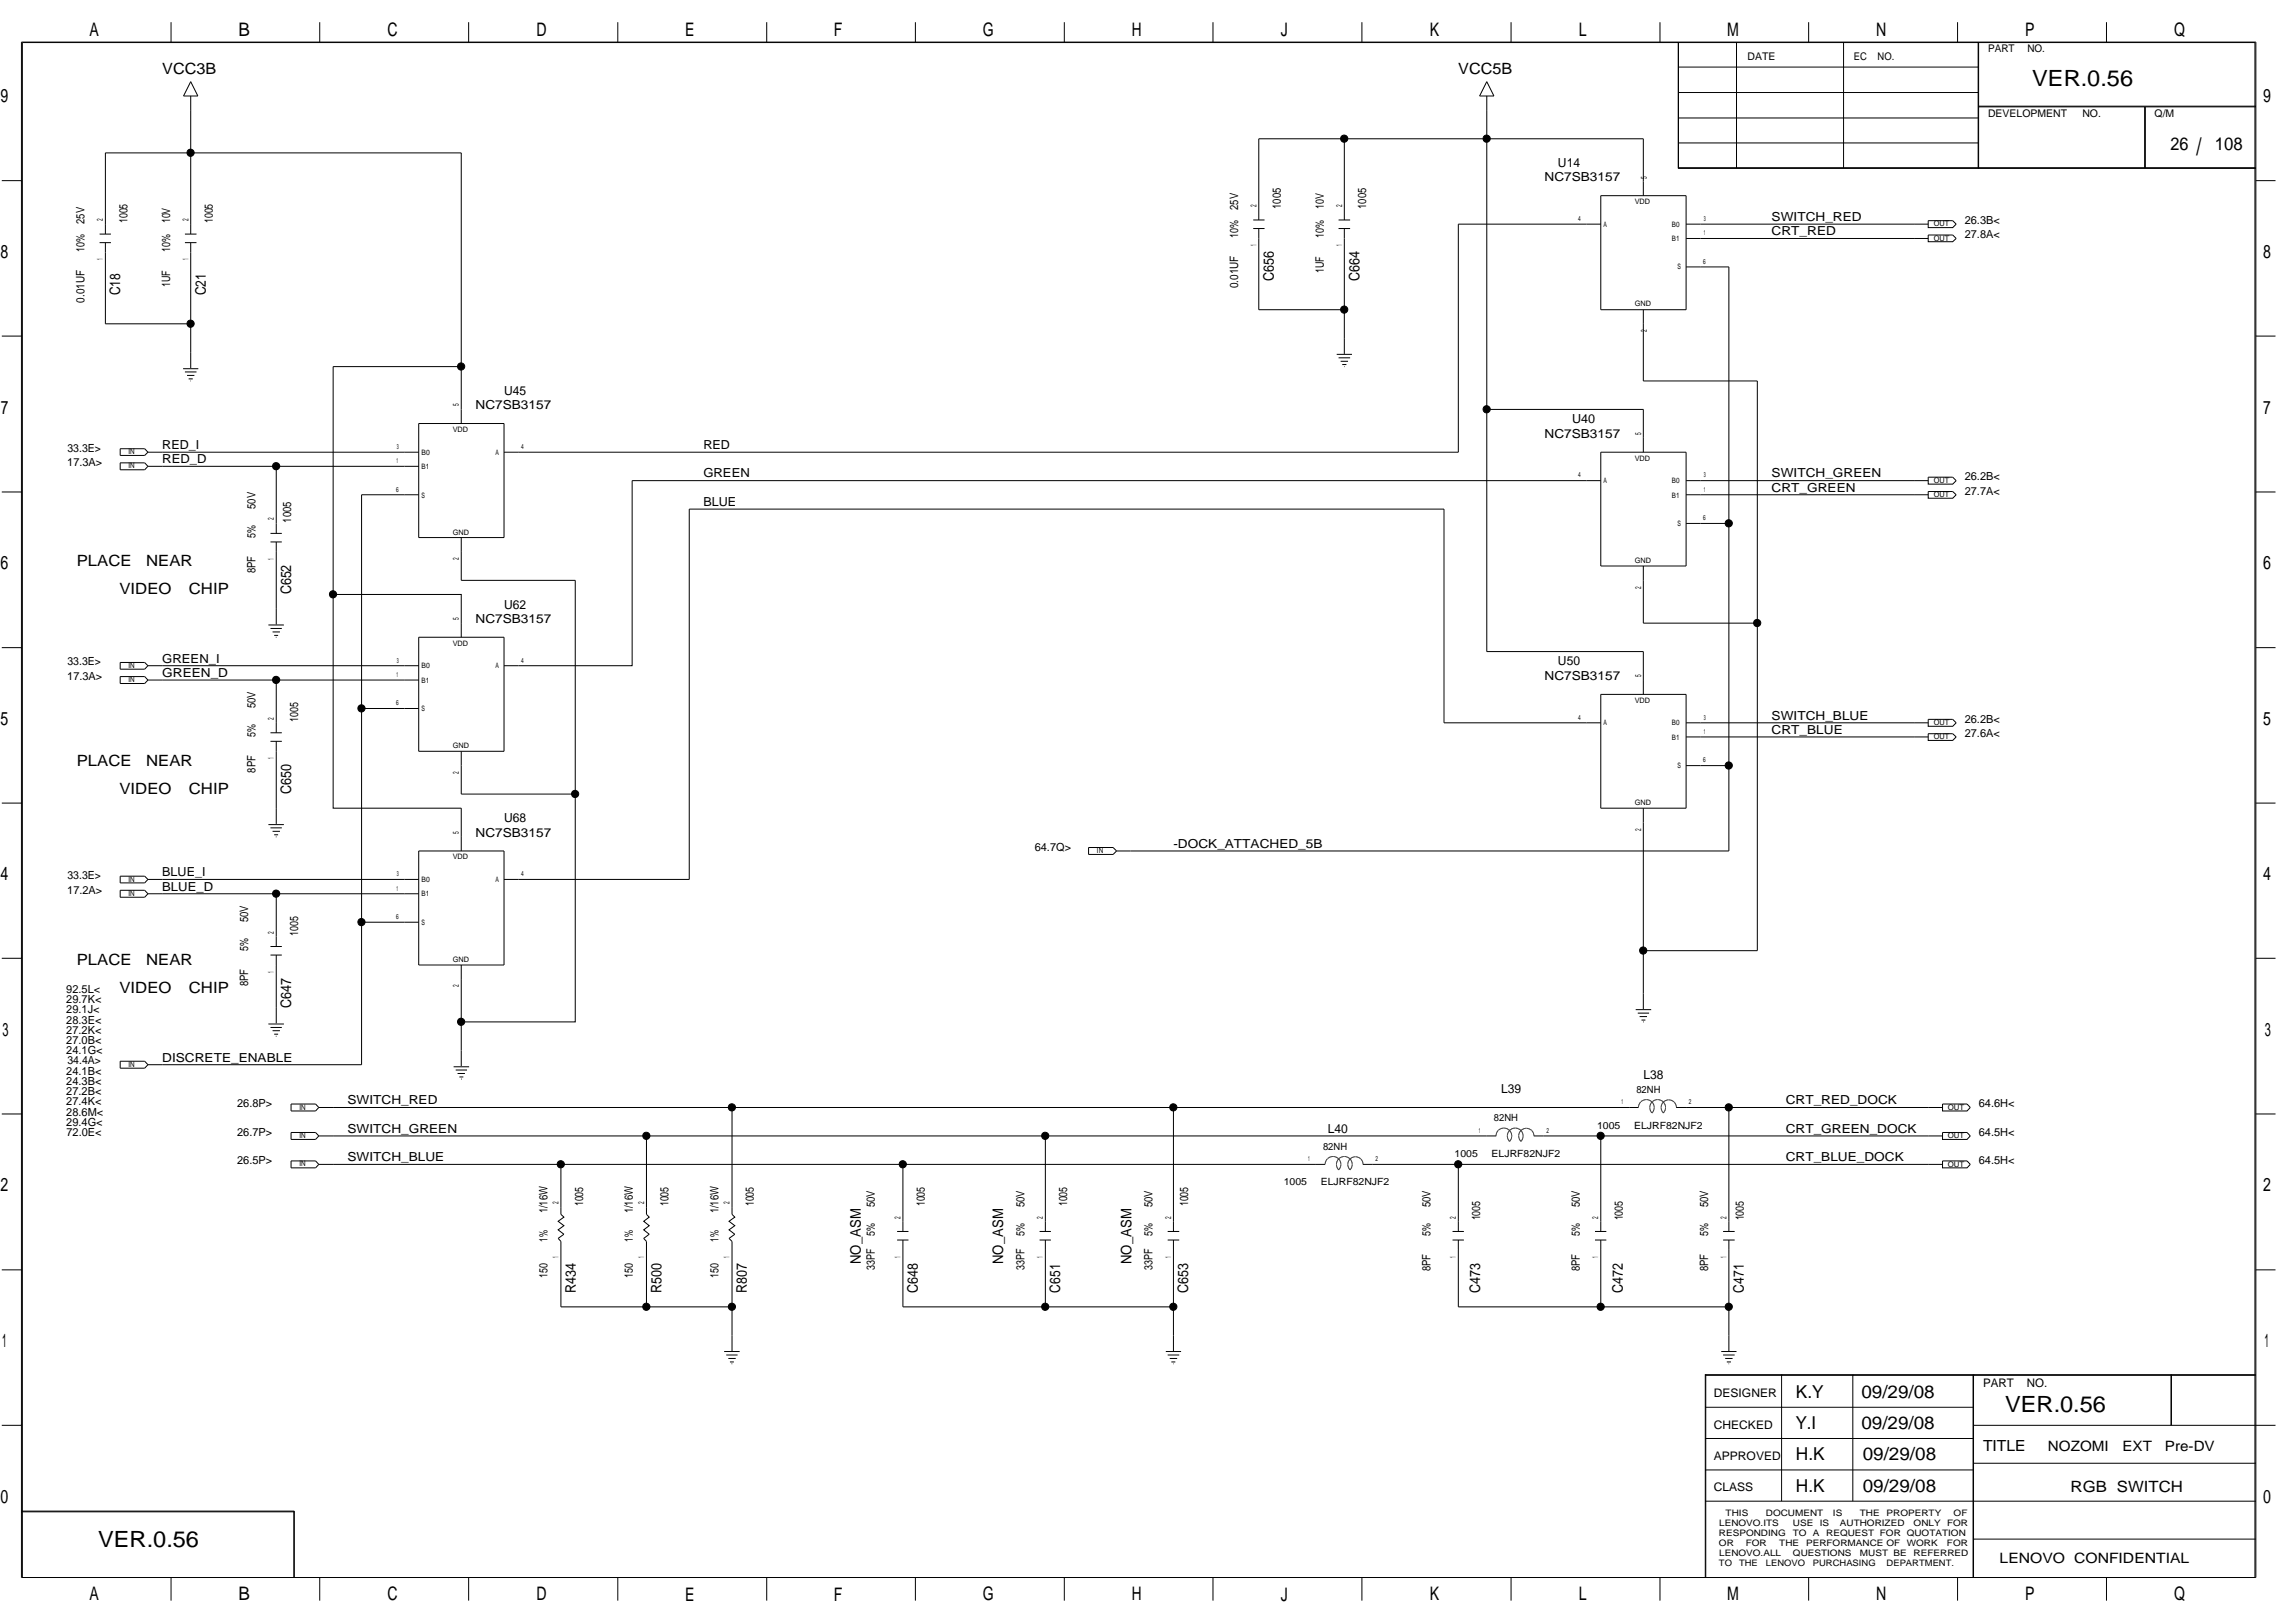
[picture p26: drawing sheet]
<svg xmlns="http://www.w3.org/2000/svg" width="420mm" height="297mm" viewBox="0 0 420 297" stroke-linecap="round" stroke-linejoin="round" font-family="sans-serif">
<defs><g id="words">
<text font-size="4.4" x="402.1" y="28.4">/</text>
<g font-size="4.1">
<text x="372.1" y="15.7">VER.0.56</text>
<text x="367.1" y="258.4">VER.0.56</text>
<text x="18" y="283.2">VER.0.56</text>
</g>
<g font-size="3.4">
<text x="16.4" y="6.6">A</text>
<text x="43.6" y="6.6">B</text>
<text x="70.9" y="6.6">C</text>
<text x="98.2" y="6.6">D</text>
<text x="125.4" y="6.6">E</text>
<text x="152.7" y="6.6">F</text>
<text x="179.9" y="6.6">G</text>
<text x="207.2" y="6.6">H</text>
<text x="234.5" y="6.6">J</text>
<text x="261.8" y="6.6">K</text>
<text x="289" y="6.6">L</text>
<text x="316.2" y="6.6">M</text>
<text x="343.5" y="6.6">N</text>
<text x="370.8" y="6.6">P</text>
<text x="398" y="6.6">Q</text>
<text x=".1" y="18.8">9</text>
<text x="414.3" y="18.8">9</text>
<text x=".1" y="47.2">8</text>
<text x="414.3" y="47.2">8</text>
<text x=".2" y="75.7">7</text>
<text x="414.3" y="75.7">7</text>
<text x=".1" y="104.2">6</text>
<text x="414.3" y="104.2">6</text>
<text x=".1" y="132.7">5</text>
<text x="414.3" y="132.7">5</text>
<text x=".1" y="161.1">4</text>
<text x="414.3" y="161.1">4</text>
<text x=".5" y="189.6">3</text>
<text x="414.6" y="189.6">3</text>
<text x=".1" y="218.1">2</text>
<text x="414.3" y="218.1">2</text>
<text x=".4" y="246.6">1</text>
<text x="414.6" y="246.6">1</text>
<text x=".1" y="275.1">0</text>
<text x="414.3" y="275.1">0</text>
<text x="16.4" y="292.9">A</text>
<text x="43.6" y="292.9">B</text>
<text x="70.9" y="292.9">C</text>
<text x="98.2" y="292.9">D</text>
<text x="125.4" y="292.9">E</text>
<text x="152.7" y="292.9">F</text>
<text x="179.9" y="292.9">G</text>
<text x="207.2" y="292.9">H</text>
<text x="234.5" y="292.9">J</text>
<text x="261.8" y="292.9">K</text>
<text x="289" y="292.9">L</text>
<text x="316.2" y="292.9">M</text>
<text x="343.5" y="292.9">N</text>
<text x="370.8" y="292.9">P</text>
<text x="398" y="292.9">Q</text>
</g>
<g font-size="3.3">
<text x="397.4" y="27.4">26</text>
<text x="405.5" y="27.4">108</text>
<text x="328.8" y="255.8">K.Y</text>
<text x="340.8" y="255.8">09/29/08</text>
<text x="328.7" y="261.6">Y.I</text>
<text x="340.8" y="261.6">09/29/08</text>
<text x="328.8" y="267.3">H.K</text>
<text x="341" y="267.3">09/29/08</text>
<text x="328.8" y="273">H.K</text>
<text x="341" y="273">09/29/08</text>
</g>
<g font-size="2.8">
<text x="29.7" y="13.6">VCC3B</text>
<text x="267" y="13.6">VCC5B</text>
<text x="14" y="103.6">PLACE</text>
<text x="26.7" y="103.6">NEAR</text>
<text x="21.9" y="108.8">VIDEO</text>
<text x="34.6" y="108.8">CHIP</text>
<text x="14" y="140.1">PLACE</text>
<text x="26.7" y="140.1">NEAR</text>
<text x="21.9" y="145.3">VIDEO</text>
<text x="34.6" y="145.3">CHIP</text>
<text x="14" y="176.6">PLACE</text>
<text x="26.7" y="176.6">NEAR</text>
<text x="21.9" y="181.8">VIDEO</text>
<text x="34.6" y="181.8">CHIP</text>
<text x="363" y="265.6">TITLE</text>
<text x="379.1" y="273.1">RGB SWITCH</text>
</g>
<g font-size="2.7">
<text x="233.2" y="51.4" transform="rotate(-90 233.2 51.4)">C656</text>
<text x="248.9" y="51.4" transform="rotate(-90 248.9 51.4)">C664</text>
<text x="22" y="54.1" transform="rotate(-90 22 54.1)">C18</text>
<text x="37.7" y="54.1" transform="rotate(-90 37.7 54.1)">C21</text>
<text x="53.3" y="108.8" transform="rotate(-90 53.3 108.8)">C652</text>
<text x="53.3" y="145.3" transform="rotate(-90 53.3 145.3)">C650</text>
<text x="53.3" y="184.4" transform="rotate(-90 53.3 184.4)">C647</text>
<text x="157.6" y="231.4" transform="rotate(-90 157.6 231.4)">NO_ASM</text>
<text x="183.7" y="231.4" transform="rotate(-90 183.7 231.4)">NO_ASM</text>
<text x="207.1" y="231.4" transform="rotate(-90 207.1 231.4)">NO_ASM</text>
<text x="105.4" y="236.6" transform="rotate(-90 105.4 236.6)">R434</text>
<text x="121.1" y="236.6" transform="rotate(-90 121.1 236.6)">R500</text>
<text x="136.7" y="236.6" transform="rotate(-90 136.7 236.6)">R807</text>
<text x="168" y="236.6" transform="rotate(-90 168 236.6)">C648</text>
<text x="194.1" y="236.6" transform="rotate(-90 194.1 236.6)">C651</text>
<text x="217.5" y="236.6" transform="rotate(-90 217.5 236.6)">C653</text>
<text x="271" y="236.6" transform="rotate(-90 271 236.6)">C473</text>
<text x="297.1" y="236.6" transform="rotate(-90 297.1 236.6)">C472</text>
<text x="319.2" y="236.6" transform="rotate(-90 319.2 236.6)">C471</text>
</g>
<g font-size="2.6">
<text x="374.9" y="265.5">NOZOMI</text>
<text x="388.6" y="265.5">EXT</text>
<text x="396.4" y="265.5">Pre-DV</text>
<text x="366.1" y="286.1">LENOVO CONFIDENTIAL</text>
</g>
<g font-size="2.3">
<text x="282.8" y="33.1">NC7SB3157</text>
<text x="285.2" y="30.6">U14</text>
<text x="324.3" y="40.5">SWITCH_RED</text>
<text x="324.3" y="43.1">CRT_RED</text>
<text x="87.1" y="74.9">NC7SB3157</text>
<text x="92.3" y="72.3">U45</text>
<text x="287.8" y="77.5">U40</text>
<text x="29.7" y="82.2">RED_I</text>
<text x="128.8" y="82.2">RED</text>
<text x="282.8" y="80.1">NC7SB3157</text>
<text x="29.7" y="84.8">RED_D</text>
<text x="128.8" y="87.4">GREEN</text>
<text x="324.3" y="87.4">SWITCH_GREEN</text>
<text x="128.8" y="92.6">BLUE</text>
<text x="324.3" y="90">CRT_GREEN</text>
<text x="92.3" y="111.4">U62</text>
<text x="87.1" y="114">NC7SB3157</text>
<text x="29.7" y="121.3">GREEN_I</text>
<text x="29.7" y="123.9">GREEN_D</text>
<text x="282.8" y="124.4">NC7SB3157</text>
<text x="285.2" y="121.8">U50</text>
<text x="324.3" y="131.7">SWITCH_BLUE</text>
<text x="324.3" y="134.3">CRT_BLUE</text>
<text x="87.1" y="153.1">NC7SB3157</text>
<text x="92.3" y="150.5">U68</text>
<text x="214.8" y="155.2">-DOCK_ATTACHED_5B</text>
<text x="29.7" y="160.4">BLUE_I</text>
<text x="29.7" y="163">BLUE_D</text>
<text x="29.7" y="194.3">DISCRETE_ENABLE</text>
<text x="300.9" y="197.4">L38</text>
<text x="63.6" y="202.1">SWITCH_RED</text>
<text x="274.8" y="200">L39</text>
<text x="326.9" y="202.1">CRT_RED_DOCK</text>
<text x="63.6" y="207.3">SWITCH_GREEN</text>
<text x="243.1" y="207.4">L40</text>
<text x="326.9" y="207.3">CRT_GREEN_DOCK</text>
<text x="63.6" y="212.6">SWITCH_BLUE</text>
<text x="326.9" y="212.6">CRT_BLUE_DOCK</text>
</g>
<g font-size="2.2">
<text x="313.8" y="255.7">DESIGNER</text>
<text x="363" y="253.8">PART</text>
<text x="371.1" y="253.8">NO.</text>
<text x="313.8" y="261.5">CHECKED</text>
<text x="313.8" y="267.2">APPROVED</text>
<text x="313.8" y="272.9">CLASS</text>
</g>
<g font-size="2.1">
<text x="15.5" y="41" transform="rotate(-90 15.5 41)">25V</text>
<text x="23.3" y="40.9" transform="rotate(-90 23.3 40.9)">1005</text>
<text x="31.1" y="40.9" transform="rotate(-90 31.1 40.9)">10V</text>
<text x="39" y="40.9" transform="rotate(-90 39 40.9)">1005</text>
<text x="226.7" y="38.4" transform="rotate(-90 226.7 38.4)">25V</text>
<text x="234.5" y="38.3" transform="rotate(-90 234.5 38.3)">1005</text>
<text x="242.3" y="38.3" transform="rotate(-90 242.3 38.3)">10V</text>
<text x="250.1" y="38.3" transform="rotate(-90 250.1 38.3)">1005</text>
<text x="15.5" y="46.1" transform="rotate(-90 15.5 46.1)">10%</text>
<text x="31.1" y="46.1" transform="rotate(-90 31.1 46.1)">10%</text>
<text x="226.7" y="43.5" transform="rotate(-90 226.7 43.5)">10%</text>
<text x="242.3" y="43.5" transform="rotate(-90 242.3 43.5)">10%</text>
<text x="31.1" y="52.6" transform="rotate(-90 31.1 52.6)">1UF</text>
<text x="226.7" y="52.7" transform="rotate(-90 226.7 52.7)">0.01UF</text>
<text x="242.3" y="50" transform="rotate(-90 242.3 50)">1UF</text>
<text x="15.5" y="55.4" transform="rotate(-90 15.5 55.4)">0.01UF</text>
<text x="46.8" y="93.2" transform="rotate(-90 46.8 93.2)">50V</text>
<text x="53.3" y="95.6" transform="rotate(-90 53.3 95.6)">1005</text>
<text x="46.8" y="98.4" transform="rotate(-90 46.8 98.4)">5%</text>
<text x="46.8" y="104.9" transform="rotate(-90 46.8 104.9)">8PF</text>
<text x="46.8" y="129.7" transform="rotate(-90 46.8 129.7)">50V</text>
<text x="46.8" y="134.9" transform="rotate(-90 46.8 134.9)">5%</text>
<text x="54.6" y="132.1" transform="rotate(-90 54.6 132.1)">1005</text>
<text x="46.8" y="141.4" transform="rotate(-90 46.8 141.4)">8PF</text>
<text x="45.5" y="174" transform="rotate(-90 45.5 174)">5%</text>
<text x="45.5" y="168.8" transform="rotate(-90 45.5 168.8)">50V</text>
<text x="54.6" y="171.2" transform="rotate(-90 54.6 171.2)">1005</text>
<text x="45.5" y="180.5" transform="rotate(-90 45.5 180.5)">8PF</text>
<text x="106.8" y="220.8" transform="rotate(-90 106.8 220.8)">1005</text>
<text x="122.4" y="220.8" transform="rotate(-90 122.4 220.8)">1005</text>
<text x="138" y="220.8" transform="rotate(-90 138 220.8)">1005</text>
<text x="160.2" y="220.9" transform="rotate(-90 160.2 220.9)">50V</text>
<text x="169.3" y="220.8" transform="rotate(-90 169.3 220.8)">1005</text>
<text x="187.6" y="220.9" transform="rotate(-90 187.6 220.9)">50V</text>
<text x="195.4" y="220.8" transform="rotate(-90 195.4 220.8)">1005</text>
<text x="211" y="220.9" transform="rotate(-90 211 220.9)">50V</text>
<text x="217.5" y="220.8" transform="rotate(-90 217.5 220.8)">1005</text>
<text x="261.9" y="220.9" transform="rotate(-90 261.9 220.9)">50V</text>
<text x="289.3" y="220.9" transform="rotate(-90 289.3 220.9)">50V</text>
<text x="312.7" y="220.9" transform="rotate(-90 312.7 220.9)">50V</text>
<text x="100.2" y="227.3" transform="rotate(-90 100.2 227.3)">1%</text>
<text x="100.2" y="222.1" transform="rotate(-90 100.2 222.1)">1/16W</text>
<text x="115.9" y="227.3" transform="rotate(-90 115.9 227.3)">1%</text>
<text x="115.9" y="222.1" transform="rotate(-90 115.9 222.1)">1/16W</text>
<text x="131.5" y="227.3" transform="rotate(-90 131.5 227.3)">1%</text>
<text x="131.5" y="222.1" transform="rotate(-90 131.5 222.1)">1/16W</text>
<text x="160.2" y="226.1" transform="rotate(-90 160.2 226.1)">5%</text>
<text x="187.6" y="226.1" transform="rotate(-90 187.6 226.1)">5%</text>
<text x="211" y="226.1" transform="rotate(-90 211 226.1)">5%</text>
<text x="261.9" y="226.1" transform="rotate(-90 261.9 226.1)">5%</text>
<text x="271" y="223.4" transform="rotate(-90 271 223.4)">1005</text>
<text x="289.3" y="226.1" transform="rotate(-90 289.3 226.1)">5%</text>
<text x="297.1" y="223.4" transform="rotate(-90 297.1 223.4)">1005</text>
<text x="312.7" y="226.1" transform="rotate(-90 312.7 226.1)">5%</text>
<text x="319.2" y="223.4" transform="rotate(-90 319.2 223.4)">1005</text>
<text x="100.2" y="233.8" transform="rotate(-90 100.2 233.8)">150</text>
<text x="115.9" y="233.8" transform="rotate(-90 115.9 233.8)">150</text>
<text x="131.5" y="233.8" transform="rotate(-90 131.5 233.8)">150</text>
<text x="160.2" y="232.5" transform="rotate(-90 160.2 232.5)">33PF</text>
<text x="187.6" y="232.5" transform="rotate(-90 187.6 232.5)">33PF</text>
<text x="211" y="232.5" transform="rotate(-90 211 232.5)">33PF</text>
<text x="261.9" y="232.7" transform="rotate(-90 261.9 232.7)">8PF</text>
<text x="289.3" y="232.7" transform="rotate(-90 289.3 232.7)">8PF</text>
<text x="312.7" y="232.7" transform="rotate(-90 312.7 232.7)">8PF</text>
</g>
<g font-size="2">
<text x="359.7" y="41">26.3B&lt;</text>
<text x="359.7" y="43.6">27.8A&lt;</text>
<text x="12.4" y="82.7">33.3E&gt;</text>
<text x="12.3" y="85.3">17.3A&gt;</text>
<text x="359.7" y="87.9">26.2B&lt;</text>
<text x="359.7" y="90.5">27.7A&lt;</text>
<text x="12.3" y="124.4">17.3A&gt;</text>
<text x="12.4" y="121.8">33.3E&gt;</text>
<text x="359.7" y="134.8">27.6A&lt;</text>
<text x="359.7" y="132.2">26.2B&lt;</text>
<text x="189.4" y="155.7">64.7Q&gt;</text>
<text x="12.4" y="160.9">33.3E&gt;</text>
<text x="12.3" y="163.5">17.2A&gt;</text>
<text x="12.1" y="185.4">29.1J&lt;</text>
<text x="12.1" y="183.6">29.7K&lt;</text>
<text x="12.1" y="181.7">92.5L&lt;</text>
<text x="12.1" y="191.1">27.0B&lt;</text>
<text x="12.1" y="189.2">27.2K&lt;</text>
<text x="12.1" y="187.3">28.3E&lt;</text>
<text x="12.1" y="196.7">24.1B&lt;</text>
<text x="12.1" y="193">24.1G&lt;</text>
<text x="12.4" y="194.8">34.4A&gt;</text>
<text x="12.1" y="198.6">24.3B&lt;</text>
<text x="12.1" y="200.4">27.2B&lt;</text>
<text x="12.1" y="202.3">27.4K&lt;</text>
<text x="43.4" y="202.6">26.8P&gt;</text>
<text x="362.3" y="202.6">64.6H&lt;</text>
<text x="12.1" y="204.2">28.6M&lt;</text>
<text x="12.1" y="206.1">29.4G&lt;</text>
<text x="12.2" y="207.9">72.0E&lt;</text>
<text x="43.4" y="207.9">26.7P&gt;</text>
<text x="362.3" y="207.9">64.5H&lt;</text>
<text x="43.4" y="213.1">26.5P&gt;</text>
<text x="362.3" y="213.1">64.5H&lt;</text>
</g>
<g font-size="1.9">
<text x="319.9" y="11">DATE</text>
<text x="339.4" y="11">EC</text>
<text x="343.7" y="11">NO.</text>
<text x="364" y="9.5">PART</text>
<text x="371.2" y="9.5">NO.</text>
<text x="364" y="21.3">DEVELOPMENT</text>
<text x="381.2" y="21.3">NO.</text>
<text x="394.5" y="21.3">Q/M</text>
</g>
<g font-size="1.8">
<text x="299.6" y="200">82NH</text>
<text x="273.5" y="205.2">82NH</text>
<text x="292.4" y="206.5">1005</text>
<text x="299.2" y="206.5">ELJRF82NJF2</text>
<text x="242.2" y="210.5">82NH</text>
<text x="266.3" y="211.8">1005</text>
<text x="273.1" y="211.8">ELJRF82NJF2</text>
<text x="235" y="217">1005</text>
<text x="241.8" y="217">ELJRF82NJF2</text>
</g>
<g font-size="1.6">
<text x="314.7" y="281.2">RESPONDING</text>
<text x="314.7" y="279.3">LENOVO.ITS</text>
<text x="315.9" y="277.5">THIS</text>
<text x="323.3" y="277.5">DOCUMENT</text>
<text x="328.2" y="281.2">TO</text>
<text x="328.2" y="279.3">USE</text>
<text x="331.9" y="281.2">A</text>
<text x="333.2" y="279.3">IS</text>
<text x="334.3" y="281.2">REQUEST FOR QUOTATION</text>
<text x="335.6" y="277.5">IS</text>
<text x="336.8" y="279.3">AUTHORIZED</text>
<text x="340.5" y="277.5">THE</text>
<text x="345.4" y="277.5">PROPERTY</text>
<text x="350.3" y="279.3">ONLY</text>
<text x="356.5" y="279.3">FOR</text>
<text x="357.7" y="277.5">OF</text>
<text x="314.7" y="286.7">TO</text>
<text x="314.7" y="283">OR</text>
<text x="314.7" y="284.9">LENOVO.ALL</text>
<text x="318.4" y="286.7">THE</text>
<text x="319.6" y="283">FOR</text>
<text x="323.3" y="286.7">LENOVO</text>
<text x="325.7" y="283">THE</text>
<text x="328.2" y="284.9">QUESTIONS</text>
<text x="330.7" y="283">PERFORMANCE OF</text>
<text x="331.9" y="286.7">PURCHASING</text>
<text x="340.5" y="284.9">MUST BE</text>
<text x="345.4" y="286.7">DEPARTMENT.</text>
<text x="349.1" y="283">WORK</text>
<text x="350.3" y="284.9">REFERRED</text>
<text x="356.4" y="283">FOR</text>
</g>
<g font-size="1.5">
<text x="301.5" y="32.7" transform="rotate(-90 301.5 32.7)">5</text>
<text x="18.8" y="40.5" transform="rotate(-90 18.8 40.5)">2</text>
<text x="34.5" y="40.5" transform="rotate(-90 34.5 40.5)">2</text>
<text x="230" y="37.9" transform="rotate(-90 230 37.9)">2</text>
<text x="245.7" y="37.9" transform="rotate(-90 245.7 37.9)">2</text>
<text x="18.8" y="47.7" transform="rotate(-90 18.8 47.7)">1</text>
<text x="34.5" y="47.7" transform="rotate(-90 34.5 47.7)">1</text>
<text x="230" y="45" transform="rotate(-90 230 45)">1</text>
<text x="245.7" y="45" transform="rotate(-90 245.7 45)">1</text>
<text x="301.5" y="60.8" transform="rotate(-90 301.5 60.8)">2</text>
<text x="84" y="74.4" transform="rotate(-90 84 74.4)">5</text>
<text x="300.4" y="79.6" transform="rotate(-90 300.4 79.6)">5</text>
<text x="50.1" y="95.2" transform="rotate(-90 50.1 95.2)">2</text>
<text x="50.1" y="102.4" transform="rotate(-90 50.1 102.4)">1</text>
<text x="84" y="102.5" transform="rotate(-90 84 102.5)">2</text>
<text x="300.4" y="107.7" transform="rotate(-90 300.4 107.7)">2</text>
<text x="84" y="113.5" transform="rotate(-90 84 113.5)">5</text>
<text x="300.4" y="124" transform="rotate(-90 300.4 124)">5</text>
<text x="50.1" y="131.7" transform="rotate(-90 50.1 131.7)">2</text>
<text x="50.1" y="138.9" transform="rotate(-90 50.1 138.9)">1</text>
<text x="84" y="141.6" transform="rotate(-90 84 141.6)">2</text>
<text x="84" y="152.6" transform="rotate(-90 84 152.6)">5</text>
<text x="300.4" y="152.1" transform="rotate(-90 300.4 152.1)">2</text>
<text x="50.1" y="170.9" transform="rotate(-90 50.1 170.9)">2</text>
<text x="50.1" y="178.1" transform="rotate(-90 50.1 178.1)">1</text>
<text x="84" y="180.7" transform="rotate(-90 84 180.7)">2</text>
<text x="102.3" y="220.4" transform="rotate(-90 102.3 220.4)">2</text>
<text x="117.9" y="220.4" transform="rotate(-90 117.9 220.4)">2</text>
<text x="133.6" y="220.4" transform="rotate(-90 133.6 220.4)">2</text>
<text x="164.8" y="223" transform="rotate(-90 164.8 223)">2</text>
<text x="190.9" y="223" transform="rotate(-90 190.9 223)">2</text>
<text x="214.4" y="223" transform="rotate(-90 214.4 223)">2</text>
<text x="266.5" y="223" transform="rotate(-90 266.5 223)">2</text>
<text x="292.6" y="223" transform="rotate(-90 292.6 223)">2</text>
<text x="316.1" y="223" transform="rotate(-90 316.1 223)">2</text>
<text x="102.3" y="230.2" transform="rotate(-90 102.3 230.2)">1</text>
<text x="117.9" y="230.2" transform="rotate(-90 117.9 230.2)">1</text>
<text x="133.6" y="230.2" transform="rotate(-90 133.6 230.2)">1</text>
<text x="164.8" y="230.2" transform="rotate(-90 164.8 230.2)">1</text>
<text x="190.9" y="230.2" transform="rotate(-90 190.9 230.2)">1</text>
<text x="214.4" y="230.2" transform="rotate(-90 214.4 230.2)">1</text>
<text x="266.5" y="230.2" transform="rotate(-90 266.5 230.2)">1</text>
<text x="292.6" y="230.2" transform="rotate(-90 292.6 230.2)">1</text>
<text x="316.1" y="230.2" transform="rotate(-90 316.1 230.2)">1</text>
</g>
<g font-size="1.4">
<text x="293.6" y="41.5">A</text>
<text x="299.3" y="37.3">VDD</text>
<text x="306.1" y="41.5">B0</text>
<text x="354" y="41.4">OUT</text>
<text x="306.1" y="44.1">B1</text>
<text x="354" y="44.1">OUT</text>
<text x="307.1" y="49.3">S</text>
<text x="299.3" y="56.1">GND</text>
<text x="23.5" y="83.1">IN</text>
<text x="77.2" y="83.2">B0</text>
<text x="82.9" y="79">VDD</text>
<text x="90.7" y="83.2">A</text>
<text x="23.5" y="85.7">IN</text>
<text x="77.2" y="85.8">B1</text>
<text x="293.6" y="88.4">A</text>
<text x="299.3" y="84.3">VDD</text>
<text x="306.1" y="88.4">B0</text>
<text x="354" y="88.4">OUT</text>
<text x="77.2" y="91.1">S</text>
<text x="306.1" y="91.1">B1</text>
<text x="354" y="91">OUT</text>
<text x="82.9" y="97.8">GND</text>
<text x="307.1" y="96.3">S</text>
<text x="299.3" y="103">GND</text>
<text x="82.9" y="118.2">VDD</text>
<text x="23.5" y="122.2">IN</text>
<text x="23.5" y="124.8">IN</text>
<text x="77.2" y="124.9">B1</text>
<text x="77.2" y="122.3">B0</text>
<text x="90.7" y="122.3">A</text>
<text x="77.2" y="130.2">S</text>
<text x="299.3" y="128.6">VDD</text>
<text x="82.9" y="136.9">GND</text>
<text x="293.6" y="132.8">A</text>
<text x="306.1" y="135.4">B1</text>
<text x="306.1" y="132.8">B0</text>
<text x="354" y="135.3">OUT</text>
<text x="354" y="132.7">OUT</text>
<text x="307.1" y="140.6">S</text>
<text x="299.3" y="147.4">GND</text>
<text x="23.5" y="161.3">IN</text>
<text x="77.2" y="161.5">B0</text>
<text x="82.9" y="157.3">VDD</text>
<text x="90.7" y="161.5">A</text>
<text x="200.8" y="156.1">IN</text>
<text x="23.5" y="164">IN</text>
<text x="77.2" y="164">B1</text>
<text x="77.2" y="169.2">S</text>
<text x="82.9" y="176.1">GND</text>
<text x="23.5" y="195.2">IN</text>
<text x="54.8" y="203.1">IN</text>
<text x="356.6" y="203.1">OUT</text>
<text x="54.8" y="208.3">IN</text>
<text x="356.6" y="208.3">OUT</text>
<text x="54.8" y="213.5">IN</text>
<text x="356.6" y="213.5">OUT</text>
</g>
<g font-size="1.3">
<text x="288.9" y="40.5">4</text>
<text x="311.9" y="40.5">3</text>
<text x="311.9" y="43.1">1</text>
<text x="311.8" y="48.3">6</text>
<text x="72.6" y="82.2">3</text>
<text x="95.4" y="82.2">4</text>
<text x="72.6" y="84.8">1</text>
<text x="288.9" y="87.4">4</text>
<text x="311.9" y="87.4">3</text>
<text x="72.5" y="90">6</text>
<text x="311.8" y="95.2">6</text>
<text x="311.9" y="90">1</text>
<text x="72.6" y="123.9">1</text>
<text x="72.6" y="121.3">3</text>
<text x="95.4" y="121.3">4</text>
<text x="72.5" y="129.1">6</text>
<text x="288.9" y="131.7">4</text>
<text x="311.9" y="131.7">3</text>
<text x="311.9" y="134.3">1</text>
<text x="311.8" y="139.5">6</text>
<text x="72.6" y="160.4">3</text>
<text x="95.4" y="160.4">4</text>
<text x="72.6" y="163">1</text>
<text x="72.5" y="168.2">6</text>
<text x="296.8" y="202.1">1</text>
<text x="309.2" y="202.1">2</text>
<text x="270.8" y="207.3">1</text>
<text x="283.2" y="207.3">2</text>
<text x="239.5" y="212.6">1</text>
<text x="251.8" y="212.6">2</text>
</g>
</g></defs>
<g fill="none" stroke="#000" stroke-width=".18">
<path d="M3.9 7.7h409.1v281h-409.1zM31.3 4.1v3.6M34.9 17.6v25.2M34.9 14.9l1.3 2.7h-2.6zM58.5 4.1v3.6M85.8 4.1v3.6M113.1 4.1v3.6M140.4 4.1v3.6M167.6 4.1v3.6M194.8 4.1v3.6M222.1 4.1v3.6M249.3 4.1v3.6"/>
<path d="M272.2 14.9l1.3 2.7h-2.6zM272.2 17.6v101.7h28.7v7.8M276.6 4.1v3.6M303.9 4.1v3.6M307.2 7.7v23.1h105.8M307.2 12.3h55M307.2 16.9h55M307.3 7.7v23.1M317.9 7.7v23.1M331.1 4.1v3.6M337.5 7.7v23.1M358.4 4.1v3.6"/>
<path d="M362.2 7.7v23.1M362.2 19.4h50.8M362.2 19.6h50.8M385.6 4.1v3.6M392.6 19.6v11.2M392.8 19.6v11.2M.3 33.1h3.6M246.1 25.4v14.9M293.1 35.8h15.6v20.9h-15.6zM300.9 35.8v-10.4h-70.4v14.9M307.2 30.7h105.8M307.2 21.6h55"/>
<path d="M307.3 26.2h54.9M413 33.1h3.6M18.2 42.8h2.1M18.2 44.4h2.1M19.3 42.8v-14.8h65.1v49.5M19.3 44.4v14.9h15.6M33.9 42.8h2.1M33.9 44.4h2.1M34.9 44.4v23M229.4 40.3h2.1M229.4 41.8h2.1M230.5 41.8v14.9h15.6"/>
<path d="M245.1 40.3h2.1M245.1 41.8h2.1M246.1 41.8v23M293.1 41h-26.1v41.8h-174.7M300.9 56.7v13h20.8v104.3h-20.8M308.7 41h44.3M308.7 43.6h44.3M308.7 48.9h7.8v91.2M353 40.4h4.5l.6 .6-.6 .7h-4.5zM353 43h4.5l.6 .6-.6 .6h-4.5zM.3 61.5h3.6M33.5 67.5h2.8"/>
<path d="M33.9 68.1h2.1M34.2 68.7h1.4M34.5 69.3h.8M34.9 69.7h.1M76.7 77.5h15.6v20.9h-15.6zM84.4 67.1h-23.4v41.7h23.4v7.8M244.7 64.9h2.8M245.1 65.5h2.1M245.4 66.1h1.4M245.7 66.7h.8M246.1 67.1h.1M272.2 74.9h28.7v7.9"/>
<path d="M413 61.5h3.6M.3 90h3.6M22 82.1h4.5l.6 .7-.6 .6h-4.5zM22 84.7h4.5l.6 .6-.6 .7h-4.5zM27.1 85.3h49.6M49.5 97.6h2.1M49.5 99.2h2.1M50.6 85.3v12.3M50.6 99.2v15.1M76.7 82.8h-49.6M76.7 90.6h-10.5v104.3h-39.1M84.4 98.4v7.8h20.9v39.1"/>
<path d="M293.1 88h-177.4v33.8h-23.4M293.1 82.8h15.6v20.8h-15.6zM308.7 90.6h44.3M308.7 88h44.3M308.7 95.8h7.8M353 87.3h4.5l.6 .7-.6 .6h-4.5zM353 90h4.5l.6 .6-.6 .6h-4.5zM413 90h3.6M.3 118.5h3.6M49.1 114.4h2.9M49.5 115h2.1M49.9 115.7h1.4"/>
<path d="M50.2 116.3h.7M50.5 116.6h.1M61 108.8v39.1h23.4v7.8M76.7 116.6h15.6v20.9h-15.6zM300.9 103.6v10.4h20.8M413 118.5h3.6M22 121.2h4.5l.6 .6-.6 .7h-4.5zM22 123.8h4.5l.6 .7-.6 .6h-4.5zM27.1 124.5h49.6M49.5 134.1h2.1M49.5 135.7h2.1M50.6 124.5v9.6"/>
<path d="M50.6 135.7v15.1M76.7 121.8h-49.6M76.7 129.7h-10.5M84.4 137.5v7.8h20.9M293.1 127.1h15.6v20.8h-15.6zM293.1 132.3h-28.7v-39.1h-138.2v67.8h-33.9M308.7 132.3h44.3M308.7 134.9h44.3M353 134.3h4.5l.6 .6-.6 .6h-4.5zM353 131.7h4.5l.6 .6-.6 .6h-4.5zM.3 147h3.6M49.1 150.9h2.9"/>
<path d="M49.5 151.5h2.1M49.9 152.1h1.4M50.2 152.8h.7M50.5 153.2h.1M76.7 155.7h15.6v20.9h-15.6zM105.3 145.3v41.7h-20.9M199.3 155.1h4.5l.6 .6-.6 .7h-4.5zM300.9 147.9v36.8M308.7 140.1h7.8v15.6h-112.1M413 147h3.6M.3 175.4h3.6M22 162.9h4.5l.6 .7-.6 .6h-4.5z"/>
<path d="M22 160.4h4.5l.6 .6-.6 .6h-4.5zM27.1 163.6h49.6M27.1 161h49.6M49.5 173.2h2.1M49.5 174.8h2.1M50.6 163.6v9.6M50.6 174.8v12.5M76.7 168.8h-10.5M84.4 176.6v18.5M413 175.4h3.6M22 194.2h4.5l.6 .7-.6 .6h-4.5zM49.1 187.4h2.9"/>
<path d="M49.5 188h2.1M49.9 188.6h1.4M50.2 189.3h.7M50.5 189.7h.1M83 195.2h2.9M83.4 195.8h2.1M83.8 196.5h1.3M84.1 197.1h.7M84.4 197.5h.1M299.5 184.8h2.8M299.8 185.4h2.1M300.2 186.1h1.3"/>
<path d="M300.5 186.7h.7M300.8 187h.1M.3 203.9h3.6M53.3 202.1h4.5l.6 .6-.6 .6h-4.5zM53.3 212.5h4.5l.6 .6-.6 .6h-4.5zM53.3 207.3h4.5l.6 .6-.6 .6h-4.5zM58.4 202.7h75.6M58.4 207.9h60M58.4 213.1h44.3M165.3 213.1v12.3M191.4 207.9v17.5M214.8 202.7v22.7"/>
<path d="M242.6 213.1h-139.9v9.2l.5 .5-1 .7 1 .8-1 .8 1 .8-1 .8 .5 .5v12h15.7M242.6 212.9h.1M243 212.1l-.3 .4-.1 .6M243.2 211.9h.1M243.2 211.9l-.1 .1M243.2 211.9l.4-.2h.7l.8 .4M243.5 211.8h.1M244.5 211.8h.1M244.8 211.9h.1M244.9 213.9l.2 .2M244.9 212.3h.1M245.1 212.1l-.4 .8v.6l.2 .5"/>
<path d="M245.1 212.1l.3 .6v.8l-.3 .6M245.2 212.3h.1M245.2 213.9v.1M245.4 212.9h.1M245.5 213.3l-.1 .1M245.6 211.8h.1M246.6 211.8l.6 .3 .4-.3a1.62 1.62 0 0 1 1.5 .2v.1M246.6 211.8l-.9-.1-.6 .3M246.6 211.8h.1M246.9 213.7h.1M246.9 211.9h.1M246.9 212.4v.1"/>
<path d="M247.1 214h.1M247.1 214.1l-.4-.8 .1-.6 .3-.6 .3 .4 .2 .4-.1 .6-.4 .6M247.3 212.3h.1M247.3 213.9v.1M247.5 211.9h.1M247.8 211.8h-.1M248.5 211.8h.1M248.7 211.8h.1M248.9 211.9h.1M249.2 212.1l.2 .5M249.3 212.3v.1M249.4 212.5l.1 .6"/>
<path d="M249.5 213.1h106.1M267 213.1v12.3M273.9 207.9h-155.5v14.4l.5 .5-1.1 .7 1.1 .8-1.1 .8 1.1 .8-1.1 .8 .6 .5v12M274.3 206.9l-.3 .4-.1 .6M274.4 206.8l.5-.3h.6l.8 .4M274.6 206.7h-.1M276 208.4l.3 .5M276 208.4h.1M276.1 206.7h.1M276.2 208.6v.1M276.4 206.9l-.4 .6v.9M276.4 206.9l.3 .6v.9"/>
<path d="M276.4 206.8l.6-.3h.6l.8 .4M276.5 208.7h.1M276.6 206.7h.1M276.7 208.4l-.4 .5M276.7 208.4h.1M278.2 206.7h.1M278.2 208.4l.2 .5M278.2 207.2l-.2 .5 .2 .8M278.2 208.6v.1M278.4 206.9l-.2 .4M278.5 206.9l.3 .6v.9M278.6 208.7h.1"/>
<path d="M278.7 206.7l.5-.2h.4l.8 .4M278.7 207.3l.1 .1M278.8 208.4l-.4 .5M278.8 208.4h-.1M278.8 206.7l-.3 .2M280 206.6h.1M280.1 206.7h.1M280.3 206.8h.1M280.4 206.9l.3 .3M280.5 207h.1M280.7 207.3l.1 .6M280.7 207.2v.1"/>
<path d="M280.7 207.3h.1M280.8 207.9h74.8M293.1 207.9v17.5M300 202.7h-166v19.6l.5 .5-1 .7 1 .8-1 .8 1 .8-1 .8 .5 .5v12h-15.6M300 202.2h.1M300.2 201.9v.1M300.4 201.7l-.3 .4-.1 .5M300.4 201.6l.8-.3 .8 .1a.42 .42 0 0 1 .4 .3 .42 .42 0 0 1-.2 .4l-.2 .8 .4 .8M300.6 201.5h.1M300.9 201.3h.1M302.1 202.2h.1M302.2 201.9v.1"/>
<path d="M302.3 203.5h.1M302.5 201.7l.3 .6v.6l-.4 .8M302.5 201.6l.6-.3h.6l.8 .4M302.7 201.5h.1M303 201.3h.1M304.1 202.9h.1M304.2 202.4l-.1 .1M304.2 203.2v.1M304.3 201.9v.1M304.5 203.6h.1M304.5 201.7l-.3 .6v.8l.3 .6M304.5 201.7l.4 .6v.6l-.4 .8"/>
<path d="M304.5 201.7l.8-.4h.6l.6 .4M304.7 201.9h.1M304.7 203.5h.1M304.7 201.5h.1M306.1 201.4h.1M306.4 201.6h.1M306.5 201.7l.3 .5 .1 .4M306.6 201.8h.1M306.8 202.1h.1M306.9 202.7h48.7M316.5 202.7v22.7M355.6 207.3h4.5l.6 .6-.6 .6h-4.5z"/>
<path d="M355.6 202.1h4.5l.6 .6-.6 .6h-4.5zM355.6 212.5h4.5l.6 .6-.6 .6h-4.5zM413 203.9h3.6M.3 232.4h3.6M134 239.2v8.1M164.2 225.4h2.1M164.2 226.9h2.1M165.3 226.9v12.3h26.1M190.3 225.4h2.1M190.3 226.9h2.1M191.4 226.9v12.3h23.4M213.8 225.4h2.1"/>
<path d="M213.8 226.9h2.1M214.8 226.9v20.4M265.9 225.4h2.1M265.9 226.9h2.1M267 226.9v12.3h26.1M292 225.4h2.1M292 226.9h2.1M293.1 226.9v12.3h23.4M315.5 225.4h2.1M315.5 226.9h2.1M316.5 226.9v20.4M413 232.4h3.6"/>
<path d="M132.6 247.4h2.8M133 248h2M133.3 248.6h1.4M133.6 249.3h.8M133.9 249.6h.2M213.4 247.4h2.8M213.8 248h2.1M214.2 248.6h1.3M214.4 249.3h.8M214.8 249.6h.1M312.2 251.7h100.8M312.2 257.6h49"/>
<path d="M312.3 251.6v37M315.1 247.4h2.8M315.5 248h2.1M315.8 248.6h1.4M316.1 249.3h.8M316.5 249.6h.1M326.2 251.6v23.1M339.2 251.6v23.1M361.2 251.6v37M361.3 251.6v37M397.5 251.6v9.3M413 251.6h-100.8v37"/>
<path d="M.3 260.9h3.6M3.9 276.6h50v12M3.9 276.7h50M53.8 276.6v12M312.2 274.7h100.8M312.2 263.3h49M312.2 269h49M361.2 267.8h51.8M361.2 260.9h55.4M4.1 288.6v-280.8h408.7v280.8M31.3 288.6v4.3M58.5 288.6v4.3"/>
<path d="M85.8 288.6v4.3M113.1 288.6v4.3M140.4 288.6v4.3M167.6 288.6v4.3M194.8 288.6v4.3M222.1 288.6v4.3M249.3 288.6v4.3M276.6 288.6v4.3M303.9 288.6v4.3M331.1 288.6v4.3M358.4 288.6v4.3M361.2 281.7h51.8"/>
<path d="M385.6 288.6v4.3"/>
</g>
<g fill="#000" stroke="#000" stroke-width=".18">
<circle cx="34.9" cy="28" r=".66"/>
<circle cx="246.1" cy="25.4" r=".66"/>
<circle cx="272.2" cy="25.4" r=".66"/>
<circle cx="34.9" cy="59.2" r=".66"/>
<circle cx="246.1" cy="56.7" r=".66"/>
<circle cx="84.4" cy="67.1" r=".66"/>
<circle cx="272.2" cy="74.9" r=".66"/>
<circle cx="50.5" cy="85.3" r=".66"/>
<circle cx="316.5" cy="95.8" r=".66"/>
<circle cx="61" cy="108.8" r=".66"/>
<circle cx="321.7" cy="114" r=".66"/>
<circle cx="50.5" cy="124.4" r=".66"/>
<circle cx="66.2" cy="129.6" r=".66"/>
<circle cx="105.3" cy="145.3" r=".66"/>
<circle cx="316.5" cy="140.1" r=".66"/>
<circle cx="50.5" cy="163.6" r=".66"/>
<circle cx="66.2" cy="168.8" r=".66"/>
<circle cx="300.8" cy="174" r=".66"/>
<circle cx="84.4" cy="187" r=".66"/>
<circle cx="102.7" cy="213.1" r=".66"/>
<circle cx="118.3" cy="207.9" r=".66"/>
<circle cx="134" cy="202.7" r=".66"/>
<circle cx="165.3" cy="213.1" r=".66"/>
<circle cx="191.4" cy="207.9" r=".66"/>
<circle cx="214.8" cy="202.7" r=".66"/>
<circle cx="267" cy="213.1" r=".66"/>
<circle cx="293" cy="207.9" r=".66"/>
<circle cx="316.5" cy="202.7" r=".66"/>
<circle cx="118.3" cy="239.2" r=".66"/>
<circle cx="134" cy="239.2" r=".66"/>
<circle cx="191.4" cy="239.2" r=".66"/>
<circle cx="214.8" cy="239.2" r=".66"/>
<circle cx="293" cy="239.2" r=".66"/>
<circle cx="316.5" cy="239.2" r=".66"/>
</g>
<use href="#words"/>
</svg>
